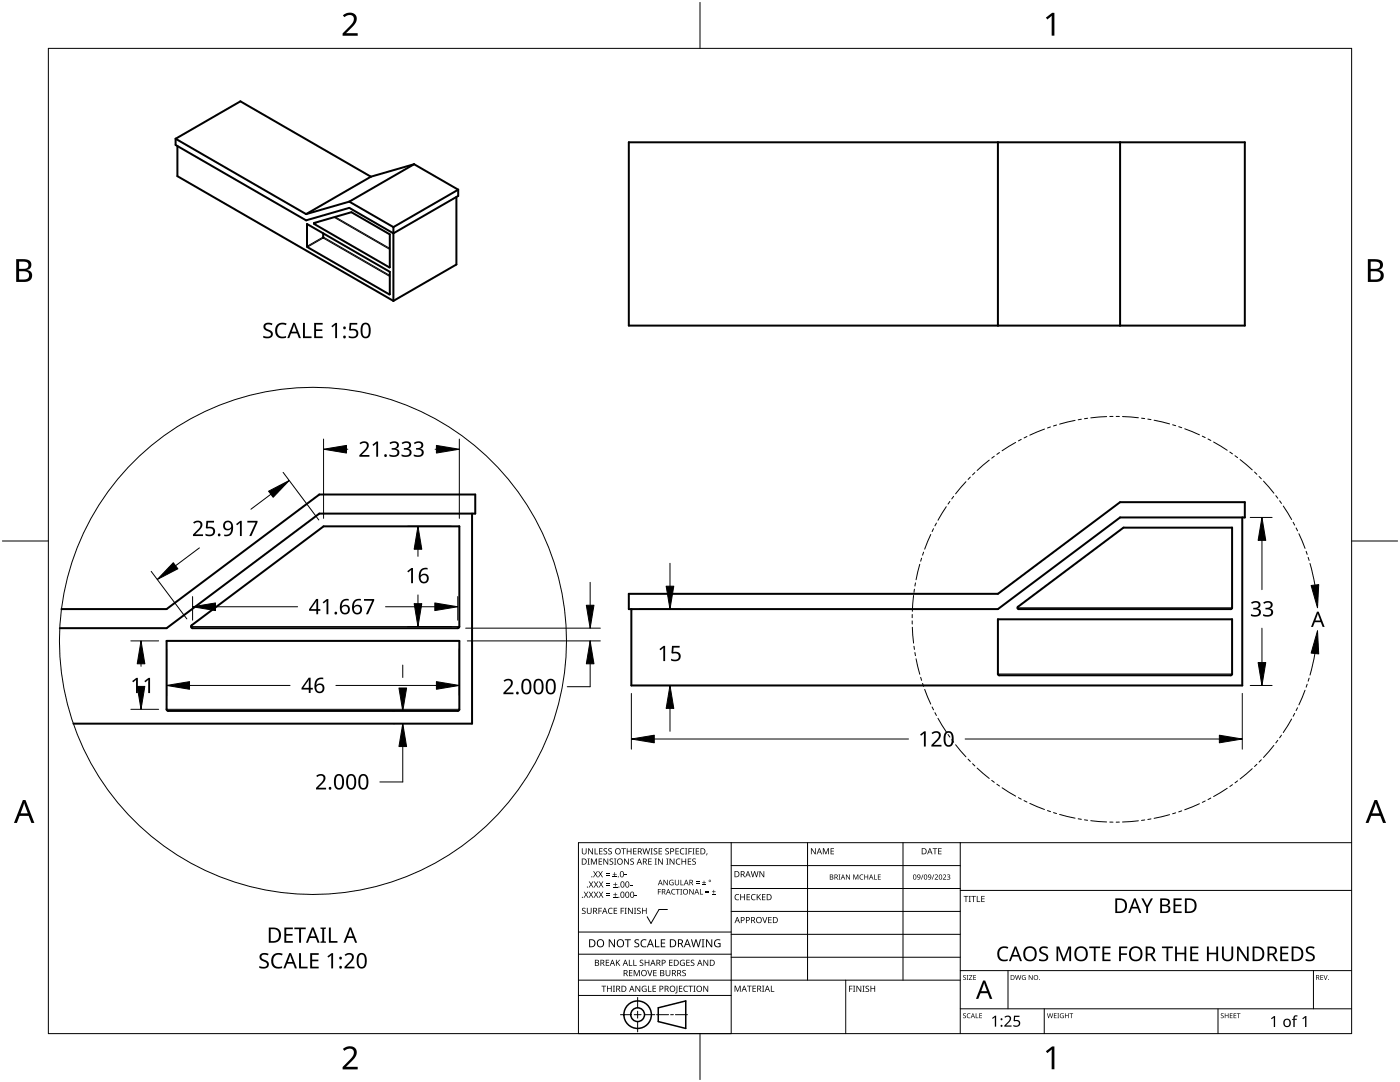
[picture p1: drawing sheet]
<svg xmlns="http://www.w3.org/2000/svg" width="279mm" height="216mm" viewBox="0 0 279 216" stroke-linecap="round" stroke-linejoin="round" font-family="sans-serif">
<g fill="none" stroke="#000" stroke-width=".4">
<path d="M35 27.7l13-7.5 26 15.1M35 27.7v1.2l26.1 15.1 8.6-2.5 8.8 5.1 12.9-7.5v-1.2M35 27.7l26.1 15M35.4 29.1v6.1l43.1 24.8M74 35.3l-12.9 7.4M82.6 32.8l-8.6 2.5M82.6 32.8l-12.9 7.4M82.6 32.8l8.8 5.1M91.1 39.3v13.5l-12.6 7.2M91.4 37.9l-12.9 7.4M125.5 28.4h122.9v36.6h-122.9zM199.2 28.4v36.6"/>
<path d="M223.5 28.4v36.6M61.3 44.7l16.5 9.5v4.5l-16.5-9.4zM62.7 44.5l7.4-2.2 7.7 4.5v6.5l-15.1-8.6zM64.5 46.6v.9M69.7 40.2l8.8 5.1M69.7 40.2l-8.6 2.5M78.5 45.3v14.7M94.2 102.5v41.9h-79.5M125.5 118.5h73.7l24.3-18.3h24.9v3.1h-24.9l-24.3 18.2h-73.7zM247.9 103.3v33.5h-121.9v-15.3M12.3 121.5h20.9l30.5-22.8h31.1v3.8h-31.1l-30.5 22.8h-21.3M33.2 127.9h58.5v13.6l-.3 .4h-57.8l-.4-.4z"/>
<path d="M38.2 124.8l26.4-19.8h27.1v20l-.2 .3h-53.1a.32 .32 0 0 1-.3-.2 .32 .32 0 0 1 .1-.3zM199.2 123.6h46.7v10.9l-.3 .2h-46.2l-.2-.2zM203.2 121.1l21-15.8h21.7v16l-.3 .2h-42.3l-.3-.2z"/>
</g>
<path d="M61.3 49.2l3.2-1.9 13.3 7.7M61.4 49.3l3.1-1.8 13.3 7.7M63.5 44.2l-.8 .5M66.7 43.3l11.1 6.5M66.9 43.3l10.9 6.3M77.8 53.3l-.1 .1M77.8 58.7h-.1M38.1 125h53.6M199.2 134.5h46.7M203 121.3h42.9M33.2 141.5h58.5" fill="none" stroke="#000" stroke-width=".2"/>
<circle cx="62.5" cy="127.9" r="50.6" fill="none" stroke="#000" stroke-width=".2"/>
<path d="M9.7 9.7h260v196.5h-260z" fill="none" stroke="#000" stroke-width=".2"/>
<path d="M139.7 .5v9.2M.5 108h9.2M269.7 108h9.2M139.7 206.2v9.2" fill="none" stroke="#000" stroke-width=".2"/>
<g fill="#000">
<path d="M68.4 3.1a1.64 1.64 0 0 1 2.8 .4 2.52 2.52 0 0 1-1.2 2.2l-.9 .9h2.3v.5h-3v-.4l1.2-1.2a1.95 1.95 0 0 0 .9-2.2 1.23 1.23 0 0 0-1.8 .1zM208.7 3.5l1.3-.9h.4v4.5h-.5v-4l-.9 .8zM68.4 209.3a1.64 1.64 0 0 1 2.8 .4 2.52 2.52 0 0 1-1.2 2.2l-.9 1h2.3v.5h-3v-.5l1.2-1.2a1.95 1.95 0 0 0 .9-2.1 1.23 1.23 0 0 0-1.8 .1zM208.7 209.8l1.3-1h.4v4.6h-.5v-4l-.9 .7z"/>
<path d="M3.2 51.7h1.3a1.28 1.28 0 0 1 1.7 1.3 1.04 1.04 0 0 1-.8 .9 1.23 1.23 0 0 1 1 1.5 1.23 1.23 0 0 1-1.6 .9h-1.6zM3.8 54.1v1.7h.9a.86 .86 0 0 0 1.1-.9 .86 .86 0 0 0-1.1-.8zM3.8 52.2v1.4h.8a.78 .78 0 0 0 1.1-.7 .78 .78 0 0 0-1.1-.7z"/>
<path d="M273 51.7h1.3a1.28 1.28 0 0 1 1.7 1.3 1.04 1.04 0 0 1-.9 .9 1.23 1.23 0 0 1 1 1.5 1.23 1.23 0 0 1-1.5 .9h-1.6zM273.6 54.1v1.7h.9a.86 .86 0 0 0 1.1-.9 .86 .86 0 0 0-1.2-.8zM273.6 52.2v1.4h.8a.78 .78 0 0 0 1-.7 .78 .78 0 0 0-1.1-.7z"/>
<path d="M4.6 159.6h.5l1.8 4.6h-.6l-.6-1.4h-1.8l-.5 1.4h-.6zM4.8 160.2l-.7 2.1h1.4z"/>
<path d="M274.3 159.6h.5l1.8 4.6h-.6l-.5-1.4h-1.8l-.6 1.4h-.6zM274.6 160.2l-.7 2.1h1.4z"/>
</g>
<g fill="none" stroke="#000" stroke-width=".2">
<path d="M145.9 168.1v38.1h-30.5v-38.1h154.3M145.9 172.7h45.7M145.9 177.3h45.7M161.2 168.1v27.5M180.2 168.1v27.5M191.6 168.1v38.1M191.6 177.7h78.1M115.4 198.6h30.5M115.4 195.6h76.2M115.4 190.4h30.5M115.4 186h30.5M127.3 199v2.1"/>
<path d="M133.2 181.5h-1.7l-1.6 2.8-.7-1.4M145.9 181.9h45.7M145.9 186.4h45.7M145.9 191h45.7M168.8 195.6v10.6M191.6 193.7h78.1M201.2 193.7v7.6M262.1 193.7v7.6M123.8 202.5h2.1M126.6 202.5h1.3M127.3 201.8v1.4M127.3 203.8v2.1"/>
<path d="M128.6 202.5h2.1M131 202.5h2.4M133.8 202.5h.6M134.8 202.5h2.4M191.6 201.3h78.1M208.4 201.3v4.9M243.1 201.3v4.9"/>
</g>
<g fill="#000">
<path d="M116.1 169.3h.2v.8a.32 .32 0 0 0 .3 .3 .32 .32 0 0 0 .3-.3v-.8h.2v.8a.47 .47 0 0 1-.5 .4 .47 .47 0 0 1-.5-.5zM116.5 177.9h.2l.3 .5 .3-.5h.1l-.4 .6 .4 .6h-.1l-.3-.5-.4 .5h-.1l.4-.6zM117.3 171.3h.4l-.1 .1v1l.1 .1h-.4l.1-.1v-1zM117.4 169.3h.2l.6 1v-1h.1v1.2h-.1l-.7-1v1h-.1zM117.5 177.9h.2l.3 .5 .3-.5h.1l-.4 .6 .4 .6h-.1l-.4-.5-.3 .5h-.1l.4-.6zM117.5 175.9h.2l.3 .5 .3-.5h.1l-.4 .6 .5 .6h-.2l-.3-.5-.4 .5h-.1l.4-.6zM117.9 171.3h.3l.3 1 .4-1h.2v1.2h-.1v-1l-.4 1h-.1l-.4-1v1h-.2zM118.7 169.3h.1v1h.6v.2h-.7zM118.4 173.8h.1l.3 .5 .3-.5h.2l-.4 .6 .4 .7h-.1l-.4-.6-.3 .6h-.1l.4-.7zM118.5 177.9h.2l.2 .5 .3-.5h.2l-.4 .6 .4 .6h-.1l-.4-.5-.3 .5h-.1l.4-.6zM118.5 175.9h.2l.3 .5 .3-.5h.1l-.4 .6 .4 .6h-.1l-.3-.5-.4 .5h-.1l.4-.6zM119.5 171.3h.7v.1h-.6v.4h.5v.2h-.5v.4h.6v.1h-.7z"/>
<path d="M119.6 169.3h.6v.1h-.5v.4h.5v.1h-.5v.4h.5v.2h-.6zM119.4 173.8h.1l.3 .5 .3-.5h.2l-.4 .6 .4 .7h-.1l-.4-.6-.3 .6h-.2l.5-.7zM119.5 177.9h.1l.3 .5 .3-.5h.2l-.4 .6 .4 .6h-.1l-.4-.5-.3 .5h-.1l.4-.6zM119.5 175.9h.2l.3 .5 .3-.5h.1l-.4 .6 .4 .6h-.1l-.4-.5-.3 .5h-.1l.4-.6zM120.9 174.6h.8v.1h-.8zM120.9 174.2h.8v.1h-.8zM121 178.7h.8v.1h-.8zM121 178.3h.8v.1h-.8zM121 176.6h.8v.1h-.8zM121 176.3h.8v.1h-.8zM120.5 169.4l.4-.1h.3l-.1 .1a.25 .25 0 0 0-.4-.1 .25 .25 0 0 0 0 .4 .4 .4 0 0 1 .5 .3 .4 .4 0 0 1-.3 .5 .4 .4 0 0 1-.5-.2h.2a.27 .27 0 0 0 .4-.1 .27 .27 0 0 0-.3-.3l-.2-.2zM120.4 171.3h.2l.6 1v-1h.2v1.2h-.2l-.6-1v1h-.2z"/>
<path d="M121.4 169.4l.5-.1h.2v.1a.25 .25 0 0 0-.4-.1 .25 .25 0 0 0 0 .4 .4 .4 0 0 1 .4 .3 .4 .4 0 0 1-.2 .5 .4 .4 0 0 1-.5-.2h.1a.27 .27 0 0 0 .5-.1 .27 .27 0 0 0-.4-.3l-.2-.2zM122.3 174.9h.8v.2h-.8zM122.4 179h.8v.1h-.8zM122.4 177h.8v.1h-.8zM121.7 171.4l.4-.1 .3 .1-.1 .1a.25 .25 0 0 0-.4-.1 .25 .25 0 0 0 0 .4 .4 .4 0 0 1 .5 .3 .4 .4 0 0 1-.3 .5 .4 .4 0 0 1-.5-.3l.2 .1a.27 .27 0 0 0 .4-.2 .27 .27 0 0 0-.3-.3l-.2-.2zM122.6 174h.1v.4h.4v.1h-.4v.4h-.1v-.4h-.3v-.1h.3zM122.7 178.1h.1v.4h.4v.1h-.4v.3h-.1v-.3h-.3v-.1h.3zM122.7 176.1h.2v.3h.3v.2h-.3v.3h-.2v-.3h-.3v-.2h.3zM122.5 171.3h.5l-.2 .1v1l.2 .1h-.5l.2-.1v-1zM124 169.3h.9v.1h-.4v1.1h-.1v-1.1h-.4zM124.7 174.5h.4v.2h-.4zM124.6 171.3h.1l.7 1v-1h.1v1.2h-.2l-.6-1v1h-.1z"/>
<path d="M125.7 176.6h.5v.1h-.5zM125.1 169.3h.1v.5h.7v-.5h.1v1.2h-.1v-.6h-.7v.6h-.1zM125.8 171.4l.5-.1 .2 .1v.1a.25 .25 0 0 0-.4-.1 .25 .25 0 0 0 0 .4 .4 .4 0 0 1 .4 .3 .4 .4 0 0 1-.2 .5 .4 .4 0 0 1-.5-.3l.1 .1a.27 .27 0 0 0 .5-.2 .27 .27 0 0 0-.4-.3l-.2-.2zM126.7 178.6h.4v.2h-.4zM126.4 169.3h.6v.1h-.5v.4h.5v.1h-.5v.4h.5v.2h-.6zM128.2 169.3h.2l.2 1 .3-1h.2l.2 1 .3-1h.1l-.3 1.2h-.1l-.3-1.1-.3 1.1h-.2zM129.4 171.3h.6v.1h-.5v.4h.5v.2h-.5v.4h.5v.1h-.6zM129.8 169.3h.5l-.2 .1v1l.2 .1h-.5l.2-.1v-1zM130.7 171.3h.4l-.1 .1v1l.1 .1h-.4l.1-.1v-1zM130.5 169.4l.4-.1h.3l-.1 .1a.25 .25 0 0 0-.4-.1 .25 .25 0 0 0 0 .4 .4 .4 0 0 1 .5 .3 .4 .4 0 0 1-.3 .5 .4 .4 0 0 1-.5-.2h.2a.27 .27 0 0 0 .4-.1 .27 .27 0 0 0-.3-.3l-.2-.2zM131.3 177.4h.6v.1h-.5v.4h.5v.1h-.5v.5h-.1zM131.4 169.3h.7v.1h-.5v.4h.5v.1h-.5v.4h.5v.2h-.7z"/>
<path d="M131.3 171.3h.2l.7 1-.1-1h.2v1.2h-.2l-.6-1v1h-.2zM132.4 175.6h.2l.6 .9v-.9h.1v1h-.2l-.6-.9v.9h-.1zM133 171.3h.4l-.1 .1v1l.1 .1h-.4l.1-.1v-1zM132.8 169.4l.4-.1h.3l-.1 .1a.25 .25 0 0 0-.3-.1 .25 .25 0 0 0 0 .4 .4 .4 0 0 1 .4 .3 .4 .4 0 0 1-.3 .5 .4 .4 0 0 1-.4-.2h.1a.27 .27 0 0 0 .5-.1 .27 .27 0 0 0-.4-.3l-.2-.2zM133.7 175.7l.5-.2 .2 .1v.1a.45 .45 0 0 0-.7 .4 .45 .45 0 0 0 .6 .4v-.3h-.2v-.1h.3v.5a.6 .6 0 0 1-.8-.1 .6 .6 0 0 1 .1-.8zM134.1 177.5l.4-.1h.3l-.1 .2a.44 .44 0 0 0-.6 .4 .44 .44 0 0 0 .6 .3 .52 .52 0 0 1-.7 0 .52 .52 0 0 1 .1-.8zM133.6 171.3h.2l.7 1v-1h.1v1.2h-.2l-.6-1v1h-.2zM134.9 177.4h.8v.1h-.4v1h-.1v-1h-.3zM135 171.5l.5-.2 .3 .1-.1 .1a.49 .49 0 0 0-.7 .4 .49 .49 0 0 0 .7 .5 .52 .52 0 0 1-.6 0 .52 .52 0 0 1-.2-.6zM134.8 169.3h.7v.1h-.6v.4h.5v.1h-.5v.4h.6v.2h-.7zM134.7 175.6h.1v.7a.28 .28 0 0 0 .3 .2 .28 .28 0 0 0 .3-.2v-.7h.1v.7a.42 .42 0 0 1-.4 .4 .42 .42 0 0 1-.4-.4zM135.8 175.6h.1v.9h.5v.1h-.6z"/>
<path d="M135.8 177.4h.3l-.1 .1v.9l.1 .1h-.3l.1-.1v-.9zM135.8 169.4l.5-.2 .3 .1-.1 .1a.49 .49 0 0 0-.7 .5 .49 .49 0 0 0 .8 .4 .52 .52 0 0 1-.7 .1 .52 .52 0 0 1-.2-.6zM136 171.3h.2v.5h.6v-.5h.1v1.2h-.1v-.5h-.6v.5h-.2zM136.7 169.3h.5l-.2 .1v1l.2 .1h-.5l.2-.1v-1zM137.4 169.3h.7v.1h-.6v.4h.5v.2h-.5v.5h-.1zM137.3 171.3h.6v.1h-.5v.4h.5v.2h-.5v.4h.5v.1h-.6zM137.6 177.4h.1l.6 .9v-.9h.1v1.1h-.1l-.6-.9v.9h-.1zM138.2 169.3h.4l-.1 .1v1l.1 .1h-.4l.1-.1v-1zM138.9 176.2h.7v.1h-.7zM138.9 175.9h.7v.1h-.7zM138.2 171.4l.4-.1 .3 .1-.1 .1a.25 .25 0 0 0-.4-.1 .25 .25 0 0 0 0 .4 .4 .4 0 0 1 .5 .3 .4 .4 0 0 1-.3 .5 .4 .4 0 0 1-.5-.3l.2 .1a.27 .27 0 0 0 .4-.2 .27 .27 0 0 0-.3-.3l-.2-.2zM138.9 169.3h.6v.1h-.5v.4h.5v.1h-.5v.4h.5v.2h-.6z"/>
<path d="M139.7 177.4h.1v1h.5v.1h-.6zM140.1 176.5h.8v.1h-.8zM140.4 175.7h.2v.3h.3v.2h-.3v.3h-.2v-.3h-.3v-.2h.3zM140.8 178h.7v.2h-.7zM140.8 177.7h.7v.1h-.7zM141 170.3h.2l-.3 .4zM142.1 178.4h.7v.1h-.7zM142.4 177.6h.1v.3h.3v.1h-.3v.3h-.1v-.3h-.3v-.1h.3zM146.8 178.6l.4-.2 .3 .1v.1a.49 .49 0 0 0-.7 .4 .49 .49 0 0 0 .7 .5 .52 .52 0 0 1-.7 0 .52 .52 0 0 1-.2-.6zM147.7 178.4h.2v.5h.6v-.5h.2v1.2h-.2v-.5h-.6v.5h-.2zM149 178.4h.7v.1h-.5v.4h.4v.2h-.4v.4h.5v.1h-.7zM150 178.6l.5-.2 .3 .1-.1 .1a.49 .49 0 0 0-.7 .4 .49 .49 0 0 0 .8 .5 .52 .52 0 0 1-.7 0 .52 .52 0 0 1-.2-.6z"/>
<path d="M149.8 173.8h.2l.2 1.1 .3-1.1h.2l.3 1.1 .2-1.1h.2l-.3 1.2h-.2l-.3-1-.3 1h-.1zM151 178.4h.2v.6l.5-.6h.2l-.5 .5 .5 .7h-.2l-.4-.6-.1 .6h-.2zM151.6 173.8h.1l.7 1v-1h.1v1.2h-.2l-.6-1v1h-.1zM152.1 178.4h.7v.1h-.6v.4h.5v.2h-.5v.4h.6v.1h-.7zM161.8 169.3h.2l.7 1v-1h.1v1.2h-.2l-.6-1v1h-.2zM164.2 169.3h.2l.4 .9 .4-.9h.2v1.2h-.1v-1.1l-.4 1.1h-.1l-.4-1.1v1.1h-.2zM165.8 169.3h.6v.1h-.5v.4h.5v.1h-.5v.4h.5v.2h-.6zM167.3 174.5h.4l-.1 .1v.8l.1 .1h-.4l.2-.1v-.8zM168.8 174.5h.2l.5 .8v-.8h.1v1h-.1l-.6-.8v.8h-.1zM170.3 174.5h.2l.3 .8 .3-.8h.2v1h-.1v-.9l-.5 .9-.3-.9v.9h-.1zM171.7 174.6l.4-.1h.2l-.1 .2a.41 .41 0 0 0-.5 .3 .41 .41 0 0 0 .6 .4 .48 .48 0 0 1-.7-.1 .48 .48 0 0 1 .1-.7zM172.5 174.5h.1v.4h.5v-.4h.2v1h-.2v-.5h-.5v.5h-.1z"/>
<path d="M174.5 174.5h.1v.9h.4v.1h-.5zM175.2 174.5h.6v.1h-.5v.3h.4v.1h-.4v.4h.5v.1h-.6zM184.2 174.5h.1l-.4 1h-.1zM186.3 174.5h.2l-.4 1h-.1zM186.1 169.3h.9v.1h-.3v1.1h-.2v-1.1h-.4zM186.5 174.6a.37 .37 0 0 1 .6 0 .37 .37 0 0 1-.2 .6l-.2 .2h.5v.1h-.7l.3-.4a.27 .27 0 0 0 .3-.3 .27 .27 0 0 0-.4-.2zM187.2 169.3h.7v.1h-.5v.4h.5v.1h-.5v.4h.5v.2h-.7zM188.2 174.6a.37 .37 0 0 1 .6 0 .37 .37 0 0 1-.3 .6l-.2 .2h.5v.1h-.6l.2-.4a.27 .27 0 0 0 .3-.3 .27 .27 0 0 0-.4-.2zM189 174.6a.32 .32 0 0 1 .5-.1 .32 .32 0 0 1 0 .5h-.1a.32 .32 0 0 1 .2 .4 .32 .32 0 0 1-.5 .1l-.1-.1a.26 .26 0 0 0 .4 .1 .26 .26 0 0 0 0-.4l-.3-.2a.23 .23 0 0 0 .4 0 .23 .23 0 0 0-.1-.4 .23 .23 0 0 0-.3 .2zM192.3 178.8h.9v.1h-.3v1.1h-.2v-1.1h-.4zM193.3 178.8h.5l-.2 .1v1l.2 .1h-.5l.2-.1v-1zM193.8 178.8h1v.1h-.4v1.1h-.2v-1.1h-.4z"/>
<path d="M194.9 178.8h.2v1.1h.5v.1h-.7zM195.8 178.8h.7v.1h-.5v.4h.5v.1h-.5v.5h.5v.1h-.7zM116.2 181.3l.4-.2 .3 .1-.1 .1a.25 .25 0 0 0-.4-.1 .25 .25 0 0 0 0 .4 .4 .4 0 0 1 .5 .3 .4 .4 0 0 1-.3 .5 .4 .4 0 0 1-.5-.2h.2a.27 .27 0 0 0 .4-.1 .27 .27 0 0 0-.3-.3l-.2-.2zM117.1 181.1h.2v.8a.32 .32 0 0 0 .3 .3 .32 .32 0 0 0 .3-.3v-.8h.2v.8a.47 .47 0 0 1-.5 .5 .47 .47 0 0 1-.5-.5zM119.4 181.1h.7v.2h-.5v.4h.5v.1h-.5v.6h-.2zM120 196.7h1v.1h-.4v1.1h-.2v-1.1h-.4zM120.9 191.5h.7v.1h-.6v.4h.5v.2h-.5v.4h.6v.1h-.7zM121.5 181.3l.4-.2 .4 .1-.1 .1a.49 .49 0 0 0-.7 .5 .49 .49 0 0 0 .7 .4 .52 .52 0 0 1-.6 .1 .52 .52 0 0 1-.3-.6zM121.1 196.7h.2v.5h.6v-.5h.2v1.2h-.2v-.6h-.6v.6h-.2zM121.5 187.4h.2l.9 1.3v-1.3h.1v1.6h-.2l-.8-1.3v1.3h-.2zM122.3 196.7h.4l-.1 .1v1l.1 .1h-.4l.2-.1v-1zM122.5 181.1h.7v.2h-.6v.4h.5v.1h-.5v.4h.6v.2h-.7z"/>
<path d="M122.9 191.5h.2v.6l.5-.6h.2l-.5 .5 .5 .7h-.2l-.4-.6-.1 .6h-.2zM123.9 181.1h.6v.2h-.5v.4h.5v.1h-.5v.6h-.1zM124.7 181.1h.4l-.2 .2v.9l.2 .2h-.4l.1-.2v-.9zM124.7 187.4h1.2v.2h-.5v1.4h-.2v-1.4h-.5zM125.5 191.5h.2v1.1h.5v.1h-.7zM125.5 193.6h.7v.1h-.5v.4h.5v.1h-.5v.4h.5v.2h-.7zM125.3 181.1h.2l.7 1.1-.1-1.1h.2v1.3h-.2l-.6-1v1h-.2zM126.4 191.5h.1v1.1h.6v.1h-.7zM126.5 181.1h.5l-.2 .2v.9l.2 .2h-.5l.2-.2v-.9zM126.5 193.6h.2l.4 1 .4-1h.2v1.2h-.2v-1.1l-.4 1.1h-.1l-.4-1.1v1.1h-.1zM126.7 187.6l.3-.2 .6 .1-.2 .1a.33 .33 0 0 0-.6 .2 .33 .33 0 0 0 .4 .4 .47 .47 0 0 1 .4 .6 .47 .47 0 0 1-.7 .2h-.3v-.2h.2a.35 .35 0 0 0 .6-.2 .35 .35 0 0 0-.5-.4l-.3-.2zM126.8 196.7h.2l.6 1v-1h.2v1.2h-.2l-.7-1 .1 1h-.2z"/>
<path d="M127.2 181.3l.4-.2 .3 .1-.1 .1a.25 .25 0 0 0-.4-.1 .25 .25 0 0 0 0 .4 .4 .4 0 0 1 .5 .3 .4 .4 0 0 1-.3 .5 .4 .4 0 0 1-.5-.2h.2a.27 .27 0 0 0 .4-.1 .27 .27 0 0 0-.3-.3l-.2-.2zM127.7 191.6l.4-.1 .3 .1-.1 .1a.25 .25 0 0 0-.3-.1 .25 .25 0 0 0 0 .4 .4 .4 0 0 1 .4 .3 .4 .4 0 0 1-.3 .5 .4 .4 0 0 1-.4-.3l.1 .1a.27 .27 0 0 0 .5-.2 .27 .27 0 0 0-.4-.3l-.2-.2zM128 187.6l.6-.2 .4 .1-.1 .2a.63 .63 0 0 0-.9 .5 .63 .63 0 0 0 1 .6v.2a.83 .83 0 0 1-1.1-.3 .83 .83 0 0 1 .1-1.1zM128.2 196.8l.6-.1 .2 .1v.1a.5 .5 0 0 0-.8 .4 .5 .5 0 0 0 .7 .5v-.4h-.3v-.1h.4v.6a.66 .66 0 0 1-.8-.2 .66 .66 0 0 1 0-.9zM128.1 181.1h.2v.6h.6v-.6h.2v1.3h-.2v-.6h-.6v.6h-.2zM129.2 193.6h.1l.4 1 .3-1h.2l-.4 1.2h-.2zM129.3 196.7h.2v1.1h.5v.1h-.7zM128.7 191.5h.1v.5h.6v-.5h.2v1.2h-.2v-.5h-.6v.5h-.1zM130.7 187.4h.2v1.4h.7v.2h-.9zM130.2 196.7h.7v.1h-.5v.4h.5v.1h-.5v.5h.5v.1h-.7zM130.4 193.6h.6v.1h-.5v.4h.5v.1h-.5v.4h.5v.2h-.6zM131.9 187.4h.9v.2h-.7v.5h.6v.2h-.6v.5h.7v.2h-.9z"/>
<path d="M132.8 193.6h.2v.7a.32 .32 0 0 0 .3 .4 .32 .32 0 0 0 .3-.4v-.7h.2v.7a.47 .47 0 0 1-.5 .5 .47 .47 0 0 1-.5-.5zM133.5 191.5h.7v.1h-.5v.4h.5v.2h-.5v.4h.5v.1h-.7zM135 196.7h.2v1.3l-.1 .2h-.3l-.1-.1 .3-.2zM135.5 196.7h.7v.1h-.5v.4h.4v.1h-.4v.5h.5v.1h-.7zM135.8 191.7l.5-.2 .4 .1-.1 .1a.5 .5 0 0 0-.8 .4 .5 .5 0 0 0 .7 .5v-.4h-.2v-.1h.4v.6a.66 .66 0 0 1-.9-.1 .66 .66 0 0 1 0-.9zM136.2 193.7l.4-.2 .3 .1-.1 .1a.25 .25 0 0 0-.4-.1 .25 .25 0 0 0 0 .4 .4 .4 0 0 1 .5 .3 .4 .4 0 0 1-.3 .5 .4 .4 0 0 1-.5-.2h.2a.27 .27 0 0 0 .5-.1 .27 .27 0 0 0-.4-.3l-.2-.2zM136.5 196.8l.5-.1 .3 .1-.1 .1a.49 .49 0 0 0-.7 .4 .49 .49 0 0 0 .8 .4 .52 .52 0 0 1-.7 .1 .52 .52 0 0 1-.2-.6zM137 191.5h.6v.1h-.5v.4h.5v.2h-.5v.4h.5v.1h-.6zM137.4 196.7h.9v.1h-.4v1.1h-.1v-1.1h-.4zM137.9 191.6l.4-.1 .3 .1-.1 .1a.25 .25 0 0 0-.4-.1 .25 .25 0 0 0 0 .4 .4 .4 0 0 1 .5 .3 .4 .4 0 0 1-.3 .5 .4 .4 0 0 1-.5-.3l.2 .1a.27 .27 0 0 0 .4-.2 .27 .27 0 0 0-.3-.3l-.2-.2zM138.4 196.7h.4l-.1 .1v1l.1 .1h-.4l.1-.1v-1zM137.9 187.4h.2l.3 1.4 .4-1.4h.2l.4 1.4 .3-1.4h.2l-.4 1.6h-.2l-.4-1.3-.4 1.3h-.2z"/>
<path d="M140 187.4h.6l-.2 .2v1.3l.2 .1h-.6l.2-.1v-1.3zM140.4 196.7h.1l.7 1v-1h.1v1.2h-.1l-.7-1v1h-.1zM140.4 191.5h.2l.6 1v-1h.1v1.2h-.1l-.7-1v1h-.1zM140.9 187.4h.2l.9 1.3v-1.3h.1v1.6h-.2l-.8-1.3v1.3h-.2zM142.7 187.6l.7-.2 .4 .1-.1 .2a.65 .65 0 0 0-1 .5 .65 .65 0 0 0 .9 .6v-.4h-.3v-.2h.5v.7a.86 .86 0 0 1-1.1-.1 .86 .86 0 0 1 0-1.2zM146.6 196.7h.2l.4 1 .4-1h.2v1.2h-.1v-1.1l-.4 1.1h-.2l-.4-1.1v1.1h-.1zM149.1 196.7h.9v.1h-.4v1.1h-.1v-1.1h-.4zM150.2 196.7h.7v.1h-.6v.4h.5v.1h-.5v.5h.6v.1h-.7zM152.1 183h.2l.3 1 .4-1h.1l-.4 1.2h-.1zM152.1 196.7h.4l-.1 .1v1l.1 .1h-.4l.1-.1v-1zM153.8 196.7h.2v1.1h.5v.1h-.7zM153.3 183h.7v.1h-.5v.4h.5v.1h-.5v.5h.5v.1h-.7z"/>
<path d="M169.5 196.7h.6v.1h-.5v.5h.5v.1h-.5v.5h-.1zM170.2 196.7h.5l-.2 .1v1l.2 .1h-.5l.2-.1v-1zM170.9 196.7h.2l.6 1v-1h.2v1.2h-.2l-.6-1v1h-.2zM172.1 196.7h.5l-.2 .1v1l.2 .1h-.5l.2-.1v-1zM172.8 196.8l.4-.1h.2v.2a.25 .25 0 0 0-.4-.1 .25 .25 0 0 0 0 .4 .4 .4 0 0 1 .5 .3 .4 .4 0 0 1-.3 .4 .4 .4 0 0 1-.5-.2l.2 .1a.27 .27 0 0 0 .4-.2 .27 .27 0 0 0-.3-.3l-.3-.2zM173.7 196.7h.2v.5h.6v-.5h.2v1.2h-.2v-.6h-.6v.6h-.2zM192.2 194.7l.4-.1h.2l-.1 .1a.24 .24 0 0 0-.3 0 .24 .24 0 0 0-.1 .3 .24 .24 0 0 0 .4 .1 .31 .31 0 0 1 0 .4 .31 .31 0 0 1-.5-.1 .24 .24 0 0 0 .3 .1 .24 .24 0 0 0 .1-.3l-.4-.3zM192.9 194.6h.4l-.1 .1v.7l.1 .1h-.4l.1-.1v-.7zM193.4 194.6h.6l-.5 .8h.6v.1h-.7l.5-.8h-.5zM194.2 194.6h.6v.1h-.4v.3h.4v.1h-.4v.3h.4v.1h-.6zM199.4 189.2a1.63 1.63 0 0 1 1.8-.2l-.1 .3a1.14 1.14 0 0 0-1.4 .1 1.14 1.14 0 0 0-.2 1.4 1.11 1.11 0 0 0 1.6 .6v.3a1.5 1.5 0 0 1-1.8-.3 1.5 1.5 0 0 1-.1-1.9zM202.6 194.6h.1l.2 .8 .2-.8h.2l.2 .8 .2-.8h.1l-.2 .9h-.2l-.2-.8-.2 .8h-.2z"/>
<path d="M204 194.7l.4-.1h.3l-.1 .1a.4 .4 0 0 0-.6 .4 .4 .4 0 0 0 .6 .3v-.3l-.2-.1h.3v.5a.53 .53 0 0 1-.7-.1 .53 .53 0 0 1 0-.7zM205.3 194.6h.1l.6 .8v-.8h.1v.9h-.2l-.5-.8v.8h-.1zM207.5 189.1a1.38 1.38 0 0 1 1.6-.1l-.1 .3-.3-.1a.51 .51 0 0 0-.8 0 .51 .51 0 0 0 .1 .8l.3 .1a.9 .9 0 0 1 .9 1.1 .9 .9 0 0 1-1.3 .6l-.5-.1v-.4a1.03 1.03 0 0 0 1.4-.2 1.04 1.04 0 0 0-1-.8 .77 .77 0 0 1-.3-1.2zM210.8 188.9h.6l.9 2.4 .9-2.4h.6v2.9h-.4v-2.6l-1 2.6h-.3l-.9-2.6v2.6h-.4zM217.4 188.9h2.2v.3h-.9v2.6h-.4v-2.6h-.9zM220 188.9h1.6v.3h-1.2v.9h1.2v.3h-1.2v1.1h1.2v.3h-1.6zM223.3 188.9h1.7v.3h-1.3v1h1.2v.3h-1.2v1.3h-.4zM227.8 179.3h.4l.7 1.4 .8-1.4h.4l-1 1.8v1.1h-.3v-1.1zM231.9 188.9h2.2v.3h-.9v2.6h-.4v-2.6h-.9zM234.2 179.3h1.6v.3h-1.2v.9h1.2v.3h-1.2v1.1h1.2v.3h-1.6zM234.5 188.9h.4v1.2h1.5v-1.2h.3v2.9h-.3v-1.4h-1.5v1.4h-.4zM237.5 188.9h1.7v.3h-1.3v.9h1.2v.3h-1.2v1.1h1.3v.3h-1.7z"/>
<path d="M240.9 188.9h.3v1.2h1.5v-1.2h.4v2.9h-.4v-1.4h-1.5v1.4h-.3zM243.9 188.9h.3v1.9a.76 .76 0 0 0 .8 .7 .76 .76 0 0 0 .8-.7v-1.9h.3v1.9a1.12 1.12 0 0 1-1.1 1 1.12 1.12 0 0 1-1.1-1.1zM246.9 188.9h.4l1.6 2.4v-2.4h.3v2.9h-.4l-1.6-2.4v2.4h-.3zM255.5 188.9h1.6v.3h-1.2v.9h1.2v.3h-1.2v1.1h1.2v.3h-1.6zM260.7 189.1a1.38 1.38 0 0 1 1.6-.1l-.1 .3-.3-.1a.52 .52 0 0 0-.7 0 .52 .52 0 0 0-.1 .7l.4 .2a.9 .9 0 0 1 .9 1.1 .9 .9 0 0 1-1.3 .6l-.5-.1v-.4a1.03 1.03 0 0 0 1.4-.2 1.04 1.04 0 0 0-1-.8 .77 .77 0 0 1-.3-1.2zM263.5 194.6h.6v.1h-.5v.3h.4v.1h-.4v.3h.5v.1h-.6zM264.1 194.6h.2l.2 .8 .3-.8h.2l-.4 .9h-.1zM192.2 202.3l.4-.1h.2l-.1 .1a.24 .24 0 0 0-.3 0 .24 .24 0 0 0-.1 .3 .24 .24 0 0 0 .4 .1 .31 .31 0 0 1 0 .5 .31 .31 0 0 1-.5-.2 .24 .24 0 0 0 .3 .1 .24 .24 0 0 0 .1-.3l-.4-.2zM193.1 202.3l.3-.1h.3l-.1 .1a.39 .39 0 0 0-.5 .4 .39 .39 0 0 0 .5 .3 .46 .46 0 0 1-.6 0 .46 .46 0 0 1 .1-.7zM194.7 202.2h.1v.8h.5v.2h-.6zM195.4 202.2h.6v.1h-.4v.3h.4v.1h-.4v.4h.4v.1h-.6zM198 203.1l.6-.4h.2v2.2h-.3l.1-1.9-.5 .3z"/>
<path d="M200.5 202.9a.76 .76 0 0 1 1.2 0 .76 .76 0 0 1-.4 1.1l-.5 .6h1.1v.3h-1.5v-.3l.8-.8a.52 .52 0 0 0 .3-.8 .52 .52 0 0 0-.9 .1zM202.4 202.7h1.1v.2h-.9l-.1 .7a.75 .75 0 0 1 1.1 .7 .75 .75 0 0 1-1.1 .6l-.3-.1v-.3l.3 .1a.51 .51 0 0 0 .8-.3 .51 .51 0 0 0-.7-.5l-.3-.1zM209 202.2h.1l.2 .8 .2-.8h.1l.3 .8 .2-.8h.1l-.3 1h-.1l-.2-.9-.3 .9h-.1zM210.3 202.2h.6v.1h-.4v.3h.3v.1h-.3v.4h.4v.1h-.6zM211 202.2h.4l-.2 .1v.8l.2 .1h-.4l.1-.1v-.8zM211.6 202.3l.7-.1-.1 .1a.4 .4 0 0 0-.6 .4 .4 .4 0 0 0 .6 .3v-.2l-.2-.2h.3v.5a.53 .53 0 0 1-.7-.1 .53 .53 0 0 1 0-.7zM212.5 202.2h.2v.4h.5v-.4h.1v1h-.1v-.5h-.5v.5h-.2zM213.4 202.2h.8v.1h-.3v.9h-.2v-.9h-.3zM243.7 202.3l.3-.1h.2v.1a.24 .24 0 0 0-.3 0 .24 .24 0 0 0-.1 .3 .24 .24 0 0 0 .3 .1 .31 .31 0 0 1 0 .5 .31 .31 0 0 1-.5-.2 .24 .24 0 0 0 .4 .1 .24 .24 0 0 0 0-.3l-.3-.2zM244.4 202.2h.2v.4h.5v-.4h.1v1h-.1v-.5h-.5v.5h-.2zM245.4 202.2h.6v.1h-.4v.3h.4v.1h-.4v.4h.4v.1h-.6zM246.2 202.2h.5v.1h-.4v.3h.4v.1h-.4v.4h.4v.1h-.5z"/>
<path d="M246.8 202.2h.8v.1h-.3v.9h-.2v-.9h-.3zM253.7 203.2l.6-.5h.2v2.2h-.3v-1.9l-.4 .4zM258.2 202.7l.3-.1h.5l-.1 .3-.4-.1-.1 .2v.3h.4v.2h-.4v1.4h-.3v-1.4h-.3l.3-.2zM259.9 203.2l.6-.5h.2v2.2h-.2v-1.9l-.5 .4z"/>
<path d="M116.1 171.3h.4a.61 .61 0 0 1 .6 .6 .61 .61 0 0 1-.6 .6h-.4zM116.3 171.4v1h.1a.48 .48 0 0 0 .5-.5 .48 .48 0 0 0-.4-.5z"/>
<path d="M122.7 169.9a.61 .61 0 0 1 1.2 0 .61 .61 0 0 1-1.2 0zM122.9 169.9a.45 .45 0 0 0 .9 0 .45 .45 0 0 0-.9 0z"/>
<path d="M123.1 171.9a.61 .61 0 0 1 1.2 0 .61 .61 0 0 1-1.2 0zM123.3 171.9a.45 .45 0 0 0 .9 0 .45 .45 0 0 0-.9 0z"/>
<path d="M123.9 173.9a.5 .5 0 0 1 .6 .1 .5 .5 0 0 1 0 .7 .44 .44 0 0 1-.6 .3 .44 .44 0 0 1-.2-.6zM123.9 174a.48 .48 0 0 0-.1 .6 .48 .48 0 0 0 .5 .3v-.8l-.1-.1z"/>
<path d="M124 178a.5 .5 0 0 1 .6 .1 .5 .5 0 0 1 0 .6 .44 .44 0 0 1-.6 .4 .44 .44 0 0 1-.2-.6zM124.1 178.1a.48 .48 0 0 0-.2 .6 .48 .48 0 0 0 .5 .3v-.8l-.1-.2z"/>
<path d="M124 176a.5 .5 0 0 1 .6 .1 .5 .5 0 0 1 0 .6 .44 .44 0 0 1-.6 .4 .44 .44 0 0 1-.2-.7zM124.1 176.1a.48 .48 0 0 0-.2 .5 .48 .48 0 0 0 .5 .3v-.7l-.1-.2z"/>
<path d="M124.9 178a.5 .5 0 0 1 .7 .1 .5 .5 0 0 1 0 .6 .44 .44 0 0 1-.6 .4 .44 .44 0 0 1-.2-.6zM125 178.1a.48 .48 0 0 0-.1 .6 .48 .48 0 0 0 .4 .3l.1-.8-.2-.2z"/>
<path d="M124.9 176a.5 .5 0 0 1 .7 .1 .5 .5 0 0 1 0 .6 .44 .44 0 0 1-.6 .4 .44 .44 0 0 1-.2-.7zM125 176.1a.48 .48 0 0 0-.1 .5 .48 .48 0 0 0 .5 .3v-.7l-.1-.2z"/>
<path d="M125.9 178a.5 .5 0 0 1 .6 .1 .5 .5 0 0 1 0 .6 .44 .44 0 0 1-.5 .4 .44 .44 0 0 1-.2-.6zM126 178.1a.48 .48 0 0 0-.2 .6 .48 .48 0 0 0 .5 .3l.1-.8-.2-.2z"/>
<path d="M127.3 169.3h.3a.35 .35 0 0 1 .5 .2 .35 .35 0 0 1-.3 .4l.4 .6h-.2l-.3-.5h-.3v.5h-.1zM127.4 169.4v.4h.2a.23 .23 0 0 0 .3-.2 .23 .23 0 0 0-.3-.2z"/>
<path d="M127.5 171.3h.2l.4 1.2h-.1l-.2-.4h-.4l-.2 .4h-.1zM127.6 171.5l-.2 .5h.4z"/>
<path d="M128.3 171.3h.3a.35 .35 0 0 1 .5 .2 .35 .35 0 0 1-.3 .5l.4 .5h-.2l-.3-.5h-.2v.5h-.2zM128.5 171.4v.5h.1a.23 .23 0 0 0 .3-.2 .23 .23 0 0 0-.3-.3z"/>
<path d="M131.7 175.5h.1l.5 1.1h-.2l-.1-.3h-.4l-.2 .3h-.1zM131.8 175.7l-.2 .5h.3z"/>
<path d="M132.1 177.4h.3a.31 .31 0 0 1 .4 .2 .31 .31 0 0 1-.2 .4l.3 .5h-.2l-.3-.5h-.2v.5h-.1zM132.2 177.5v.4h.2a.21 .21 0 0 0 .2-.2 .21 .21 0 0 0-.2-.2z"/>
<path d="M133.3 177.4h.1l.5 1.1h-.2l-.1-.4h-.4l-.2 .4h-.1zM133.4 177.5l-.2 .5h.4z"/>
<path d="M133.8 169.3h.3a.41 .41 0 0 1 .4 .5 .41 .41 0 0 1-.6 .2v.5h-.1zM133.9 169.4v.5a.29 .29 0 0 0 .5-.3 .29 .29 0 0 0-.5-.2z"/>
<path d="M136.9 175.5h.1l.4 1.1h-.1l-.1-.3h-.5l-.1 .3h-.1zM137 175.7l-.2 .5h.3z"/>
<path d="M136.2 177.9a.55 .55 0 0 1 1.1 0 .55 .55 0 0 1-1.1 0zM136.4 177.9a.45 .45 0 0 0 .9 0 .45 .45 0 0 0-.9 0z"/>
<path d="M137.6 175.6h.3a.31 .31 0 0 1 .4 .2 .31 .31 0 0 1-.2 .4l.3 .4h-.2l-.3-.4h-.2v.4h-.1zM137.7 175.7v.4h.2a.21 .21 0 0 0 .2-.2 .21 .21 0 0 0-.2-.2z"/>
<path d="M139 177.4h.1l.4 1.1h-.1l-.1-.4h-.5l-.1 .4h-.1zM139.1 177.5l-.2 .5h.3z"/>
<path d="M139.8 169.3h.4a.61 .61 0 0 1 .6 .6 .61 .61 0 0 1-.7 .6h-.3zM140 169.4v.9h.1a.48 .48 0 0 0 .5-.4 .48 .48 0 0 0-.4-.5z"/>
<path d="M141.4 175.8a.25 .25 0 0 1 .5 0 .25 .25 0 0 1-.5 0zM141.5 175.8a.15 .15 0 0 0 .3 0 .15 .15 0 0 0-.3 0z"/>
<path d="M146.6 173.8h.4a.61 .61 0 0 1 .6 .6 .61 .61 0 0 1-.7 .6h-.3zM146.7 174v.9h.2a.48 .48 0 0 0 .5-.5 .48 .48 0 0 0-.5-.4z"/>
<path d="M147.8 173.8h.4a.35 .35 0 0 1 .4 .3 .35 .35 0 0 1-.2 .4l.3 .5h-.2l-.3-.5h-.2v.5h-.2zM148 174v.4h.2a.23 .23 0 0 0 .3-.2 .23 .23 0 0 0-.3-.2z"/>
<path d="M149.2 173.8h.1l.5 1.2h-.1l-.2-.3h-.5l-.1 .3h-.2zM149.3 174l-.2 .5h.4z"/>
<path d="M153 178.4h.4a.61 .61 0 0 1 .6 .6 .61 .61 0 0 1-.6 .6h-.4zM153.2 178.5v1h.1a.48 .48 0 0 0 .5-.5 .48 .48 0 0 0-.4-.5z"/>
<path d="M163.4 169.2h.2l.5 1.3h-.2l-.2-.4h-.4l-.2 .4h-.1zM163.5 169.4l-.2 .6h.4z"/>
<path d="M165.6 174.5h.3a.26 .26 0 0 1 .4 .1 .26 .26 0 0 1-.2 .4 .28 .28 0 0 1 .2 .3 .28 .28 0 0 1-.3 .2h-.4zM165.7 175v.4h.2a.19 .19 0 0 0 .3-.2 .19 .19 0 0 0-.3-.2zM165.7 174.6v.3h.2a.17 .17 0 0 0 .3-.1 .18 .18 0 0 0-.3-.2z"/>
<path d="M166.5 174.5h.3a.29 .29 0 0 1 .4 .2 .29 .29 0 0 1-.2 .4l.3 .4h-.2l-.2-.4h-.2v.4h-.2zM166.7 174.6v.4h.1a.2 .2 0 0 0 .3-.2 .2 .2 0 0 0-.3-.2z"/>
<path d="M168.2 174.5h.1l.4 1h-.1l-.2-.3h-.4l-.1 .3h-.1zM168.2 174.6l-.1 .5h.3z"/>
<path d="M173.8 174.5h.1l.4 1h-.1l-.1-.3h-.4l-.2 .3h-.1zM173.9 174.6l-.2 .5h.3z"/>
<path d="M182.3 174.6h.4l.2 .5a.38 .38 0 0 1-.5 .4 .38 .38 0 0 1-.2-.6zM182.4 174.6v.1a.39 .39 0 0 0-.1 .4 .39 .39 0 0 0 .4 .3 .4 .4 0 0 0 .1-.5 .4 .4 0 0 0-.4-.3z"/>
<path d="M183.1 174.6a.49 .49 0 0 1 .6 .3 .49 .49 0 0 1-.3 .6h-.3v-.1h.3l.2-.4a.32 .32 0 0 1-.5 0 .32 .32 0 0 1 0-.4zM183.1 174.8a.25 .25 0 0 0 .5 0 .25 .25 0 0 0-.5 0z"/>
<path d="M184 169.3h.3a.61 .61 0 0 1 .6 .6 .61 .61 0 0 1-.6 .6h-.3zM184.1 169.4v.9h.2a.48 .48 0 0 0 .5-.4 .48 .48 0 0 0-.5-.5z"/>
<path d="M184.5 174.6h.4l.1 .5a.38 .38 0 0 1-.4 .4 .38 .38 0 0 1-.2-.6zM184.6 174.6l-.1 .1a.39 .39 0 0 0 0 .4 .39 .39 0 0 0 .3 .3 .4 .4 0 0 0 .2-.5 .4 .4 0 0 0-.4-.3z"/>
<path d="M185.3 174.6a.49 .49 0 0 1 .6 .3 .49 .49 0 0 1-.3 .6h-.3v-.1h.3l.1-.4a.32 .32 0 0 1-.4 0 .32 .32 0 0 1 0-.4zM185.3 174.8a.22 .22 0 0 0 .4 0 .22 .22 0 0 0-.4 0z"/>
<path d="M185.5 169.2h.1l.5 1.3h-.1l-.2-.4h-.5l-.1 .4h-.2zM185.6 169.4l-.2 .6h.4z"/>
<path d="M187.5 174.6h.4l.1 .5a.38 .38 0 0 1-.4 .4 .38 .38 0 0 1-.2-.6zM187.6 174.6l-.1 .1a.39 .39 0 0 0-.1 .4 .39 .39 0 0 0 .4 .3 .4 .4 0 0 0 .2-.5 .4 .4 0 0 0-.4-.3z"/>
<path d="M231.5 179.3h.9a.77 .77 0 0 1 .9 .2 .77 .77 0 0 1 0 1l-.4 .1a.8 .8 0 0 1 .7 1 .8 .8 0 0 1-1 .6h-1.1zM231.9 180.8v1.1h.6a.55 .55 0 0 0 .7-.6 .55 .55 0 0 0-.7-.5zM231.9 179.6v.9h.6a.5 .5 0 0 0 .6-.5 .5 .5 0 0 0-.7-.4z"/>
<path d="M118.4 181.1h.3a.35 .35 0 0 1 .4 .3 .35 .35 0 0 1-.2 .4l.3 .6h-.1l-.3-.5h-.3v.5h-.1zM118.5 181.3v.4h.2a.23 .23 0 0 0 .3-.2 .23 .23 0 0 0-.3-.2z"/>
<path d="M118.7 191.5h.4a.31 .31 0 0 1 .4 .2 .31 .31 0 0 1-.2 .4 .33 .33 0 0 1 .3 .4 .33 .33 0 0 1-.4 .2h-.5zM118.9 192.2v.4h.2a.23 .23 0 0 0 .3-.2 .23 .23 0 0 0-.3-.2zM118.9 191.6v.4h.2a.21 .21 0 0 0 .3-.2 .21 .21 0 0 0-.3-.2z"/>
<path d="M117.6 187.4h.5a.79 .79 0 0 1 .7 .8 .79 .79 0 0 1-.8 .8h-.4zM117.8 187.6v1.2h.2a.62 .62 0 0 0 .6-.6 .62 .62 0 0 0-.6-.6z"/>
<path d="M119.8 191.5h.4a.35 .35 0 0 1 .4 .3 .35 .35 0 0 1-.2 .4l.3 .5h-.2l-.3-.5h-.2v.5h-.2zM120 191.6v.5h.2a.23 .23 0 0 0 .3-.2 .23 .23 0 0 0-.3-.3z"/>
<path d="M119.3 187.6a.77 .77 0 0 1 1.1 .1 .77 .77 0 0 1-.2 1.1 .77 .77 0 0 1-1-.2l-.1-.6zM119.5 187.7a.63 .63 0 0 0-.2 .8 .63 .63 0 0 0 .8 .3 .63 .63 0 0 0 .2-.9 .63 .63 0 0 0-.8-.2z"/>
<path d="M120.6 181.1h.2l.4 1.3h-.1l-.2-.4h-.4l-.2 .4h-.1zM120.7 181.3l-.2 .6h.4z"/>
<path d="M122.1 191.5h.2l.5 1.2h-.2l-.1-.3h-.5l-.2 .3h-.1zM122.2 191.7l-.2 .5h.4z"/>
<path d="M123 196.7h.3a.35 .35 0 0 1 .4 .2 .35 .35 0 0 1-.2 .5l.3 .5h-.1l-.3-.5h-.3v.5h-.1zM123.1 196.8v.5h.2a.23 .23 0 0 0 .3-.3 .23 .23 0 0 0-.3-.2z"/>
<path d="M123.3 187.6a.77 .77 0 0 1 1.1 .1 .77 .77 0 0 1-.2 1.1 .77 .77 0 0 1-1.1-.2v-.6zM123.5 187.7a.63 .63 0 0 0-.2 .8 .63 .63 0 0 0 .8 .3 .63 .63 0 0 0 .2-.9 .63 .63 0 0 0-.8-.2z"/>
<path d="M124.5 193.6h.3a.35 .35 0 0 1 .4 .2 .35 .35 0 0 1-.2 .4l.3 .6h-.1l-.3-.5h-.3v.5h-.1zM124.6 193.7v.4h.2a.23 .23 0 0 0 .3-.2 .23 .23 0 0 0-.3-.2z"/>
<path d="M124 196.7h.4a.61 .61 0 0 1 .6 .6 .61 .61 0 0 1-.6 .6h-.4zM124.2 196.8v1h.2a.48 .48 0 0 0 .5-.5 .48 .48 0 0 0-.5-.5z"/>
<path d="M124.7 191.5h.2l.4 1.2h-.1l-.2-.3h-.4l-.2 .3h-.1zM124.8 191.7l-.2 .5h.4z"/>
<path d="M126 196.7h.2l.4 1.2h-.1l-.2-.4h-.4l-.2 .4h-.1zM126.1 196.8l-.2 .6h.4z"/>
<path d="M127.9 194.2a.61 .61 0 0 1 1.2 0 .61 .61 0 0 1-1.2 0zM128.1 194.2a.45 .45 0 0 0 .9 0 .45 .45 0 0 0-.9 0z"/>
<path d="M129.7 187.4h.2l.6 1.6h-.2l-.2-.5h-.6l-.2 .5h-.2zM129.8 187.6l-.3 .7h.5z"/>
<path d="M130.2 191.5h.2l.4 1.2h-.1l-.2-.3h-.4l-.2 .3h-.1zM130.3 191.7l-.2 .5h.4z"/>
<path d="M131 191.5h.3a.35 .35 0 0 1 .5 .3 .35 .35 0 0 1-.3 .4l.4 .5h-.2l-.3-.5h-.2v.5h-.2zM131.2 191.6v.5h.1a.23 .23 0 0 0 .3-.2 .23 .23 0 0 0-.3-.3z"/>
<path d="M131.8 193.6h.3a.31 .31 0 0 1 .4 .1 .31 .31 0 0 1-.2 .4 .33 .33 0 0 1 .3 .4 .33 .33 0 0 1-.4 .3h-.4zM131.9 194.2v.4h.3a.23 .23 0 0 0 .2-.2 .23 .23 0 0 0-.3-.2zM131.9 193.7v.4h.2a.21 .21 0 0 0 .3-.2 .21 .21 0 0 0-.3-.2z"/>
<path d="M131.6 196.7h.3a.41 .41 0 0 1 .5 .5 .41 .41 0 0 1-.6 .2v.5h-.2zM131.8 196.8v.5a.29 .29 0 0 0 .4-.2 .29 .29 0 0 0-.4-.3z"/>
<path d="M132.6 196.7h.4a.35 .35 0 0 1 .4 .2 .35 .35 0 0 1-.2 .5l.3 .5h-.2l-.3-.5h-.2v.5h-.2zM132.8 196.8v.5h.2a.23 .23 0 0 0 .3-.3 .23 .23 0 0 0-.3-.2z"/>
<path d="M132.1 191.5h.3a.41 .41 0 0 1 .4 .5 .41 .41 0 0 1-.6 .3v.4h-.1zM132.2 191.6v.5a.29 .29 0 0 0 .5-.2 .29 .29 0 0 0-.5-.3z"/>
<path d="M134.1 193.6h.3a.35 .35 0 0 1 .5 .2 .35 .35 0 0 1-.3 .4l.4 .6h-.2l-.3-.5h-.2v.5h-.2zM134.3 193.7v.4h.1a.23 .23 0 0 0 .3-.2 .23 .23 0 0 0-.3-.2z"/>
<path d="M133.6 197.3a.61 .61 0 0 1 1.2 0 .61 .61 0 0 1-1.2 0zM133.8 197.3a.45 .45 0 0 0 .9 0 .45 .45 0 0 0-.9 0z"/>
<path d="M133.7 187.4h.5a.79 .79 0 0 1 .7 .8 .79 .79 0 0 1-.8 .8h-.4zM133.9 187.6v1.2h.2a.62 .62 0 0 0 .6-.6 .62 .62 0 0 0-.6-.6z"/>
<path d="M135.2 193.6h.3a.35 .35 0 0 1 .4 .2 .35 .35 0 0 1-.2 .4l.3 .6h-.2l-.2-.5h-.3v.5h-.1zM135.3 193.7v.4h.2a.23 .23 0 0 0 .3-.2 .23 .23 0 0 0-.3-.2z"/>
<path d="M134.5 191.5h.4a.61 .61 0 0 1 .6 .6 .61 .61 0 0 1-.7 .6h-.3zM134.6 191.6v1h.2a.48 .48 0 0 0 .5-.5 .48 .48 0 0 0-.5-.5z"/>
<path d="M135.3 187.4h.4a.45 .45 0 0 1 .6 .3 .45 .45 0 0 1-.3 .6l.4 .7h-.2l-.4-.6h-.3v.6h-.2zM135.5 187.6v.6h.2a.3 .3 0 0 0 .4-.3 .3 .3 0 0 0-.4-.3z"/>
<path d="M137.1 187.4h.2l.6 1.6h-.2l-.2-.5h-.7l-.1 .5h-.2zM137.2 187.6l-.3 .7h.5z"/>
<path d="M139.6 191.5h.1l.5 1.2h-.2l-.1-.3h-.5l-.1 .3h-.2zM139.7 191.7l-.2 .5h.4z"/>
<path d="M138.9 197.3a.61 .61 0 0 1 1.2 0 .61 .61 0 0 1-1.2 0zM139.1 197.3a.45 .45 0 0 0 .9 0 .45 .45 0 0 0-.9 0z"/>
<path d="M141.7 191.5h.3a.61 .61 0 0 1 .6 .6 .61 .61 0 0 1-.6 .6h-.3zM141.8 191.6v1h.2a.48 .48 0 0 0 .5-.5 .48 .48 0 0 0-.5-.5z"/>
<path d="M147.1 183h.1l.5 1.2h-.2l-.1-.4h-.5l-.2 .4h-.1zM147.1 183.1l-.2 .6h.4z"/>
<path d="M147.8 183h.4a.41 .41 0 0 1 .4 .5 .41 .41 0 0 1-.6 .2v.5h-.2zM148 183.1v.5a.29 .29 0 0 0 .5-.2 .29 .29 0 0 0-.5-.3z"/>
<path d="M148.5 196.7h.1l.5 1.2h-.2l-.1-.4h-.5l-.2 .4h-.1zM148.5 196.8l-.2 .6h.4z"/>
<path d="M148.9 183h.3a.41 .41 0 0 1 .4 .5 .41 .41 0 0 1-.6 .2v.5h-.1zM149 183.1v.5a.29 .29 0 0 0 .5-.2 .29 .29 0 0 0-.5-.3z"/>
<path d="M149.9 183h.3a.35 .35 0 0 1 .5 .2 .35 .35 0 0 1-.3 .5l.4 .5h-.2l-.3-.5h-.2v.5h-.2zM150.1 183.1v.5h.1a.23 .23 0 0 0 .3-.3 .23 .23 0 0 0-.3-.2z"/>
<path d="M151.1 196.7h.4a.35 .35 0 0 1 .4 .2 .35 .35 0 0 1-.2 .5l.3 .5h-.2l-.3-.5h-.2v.5h-.2zM151.3 196.8v.5h.2a.23 .23 0 0 0 .2-.3 .23 .23 0 0 0-.2-.2z"/>
<path d="M150.8 183.6a.61 .61 0 0 1 1.2 0 .61 .61 0 0 1-1.2 0zM151.1 183.6a.45 .45 0 0 0 .9 0 .45 .45 0 0 0-.9 0z"/>
<path d="M153.1 196.7h.1l.5 1.2h-.2l-.1-.4h-.5l-.2 .4h-.1zM153.1 196.8l-.2 .6h.4z"/>
<path d="M154.3 183h.3a.61 .61 0 0 1 .6 .6 .61 .61 0 0 1-.6 .6h-.3zM154.4 183.1v1h.2a.48 .48 0 0 0 .5-.5 .48 .48 0 0 0-.5-.5z"/>
<path d="M196.2 195.7h.4l1.4 3.6h-.4l-.5-1.1h-1.4l-.5 1.1h-.4zM196.4 196.1l-.6 1.7h1.2z"/>
<path d="M201.7 194.6h.3a.49 .49 0 0 1 .5 .5 .49 .49 0 0 1-.5 .4h-.3zM201.8 194.7v.7h.4l.1-.2v-.3z"/>
<path d="M202.5 188.9h.3l1.2 2.9h-.4l-.4-.9h-1.1l-.4 .9h-.3zM202.7 189.2l-.5 1.4h.9z"/>
<path d="M204.6 189.2a1.44 1.44 0 0 1 1.8-.1 1.44 1.44 0 0 1 .4 1.8 1.39 1.39 0 0 1-1.8 .8 1.39 1.39 0 0 1-.7-1.9zM204.9 189.4a1.3 1.3 0 0 0 .4 2.1 1.22 1.22 0 0 0 1.2-.8 1.22 1.22 0 0 0-.4-1.4l-.7-.2z"/>
<path d="M206.2 195.1a.5 .5 0 0 1 1 0 .5 .5 0 0 1-1 0zM206.4 195.1a.36 .36 0 0 0 .7 0 .36 .36 0 0 0-.7 0z"/>
<path d="M214.8 189.2a1.44 1.44 0 0 1 1.8-.1 1.44 1.44 0 0 1 .4 1.8 1.39 1.39 0 0 1-1.8 .8 1.39 1.39 0 0 1-.7-1.9zM215.1 189.4a1.3 1.3 0 0 0 .4 2.1 1.22 1.22 0 0 0 1.2-.8 1.22 1.22 0 0 0-.4-1.4l-.7-.2z"/>
<path d="M222.6 179.3h.9a1.46 1.46 0 0 1 1.4 1.5 1.46 1.46 0 0 1-1.5 1.4h-.8zM223 179.6v2.3h.4a1.14 1.14 0 0 0 1.1-1.1 1.14 1.14 0 0 0-1.1-1.2z"/>
<path d="M226.3 179.3h.3l1.2 2.9h-.4l-.4-.9h-1.1l-.4 .9h-.3zM226.5 179.6l-.5 1.4h.9z"/>
<path d="M225.7 189.2a1.44 1.44 0 0 1 1.8-.1 1.44 1.44 0 0 1 .4 1.8 1.39 1.39 0 0 1-1.8 .8 1.39 1.39 0 0 1-.7-1.9zM226 189.4a1.3 1.3 0 0 0 .4 2.1 1.22 1.22 0 0 0 1.2-.8 1.22 1.22 0 0 0-.4-1.4l-.7-.2z"/>
<path d="M228.6 188.9h.8a.84 .84 0 0 1 1.1 .5 .84 .84 0 0 1-.6 1.1l.8 1.3h-.4l-.7-1.2h-.6v1.2h-.4zM229 189.2v1.1h.4a.56 .56 0 0 0 .7-.6 .56 .56 0 0 0-.7-.5z"/>
<path d="M236.5 179.3h.9a1.46 1.46 0 0 1 1.4 1.5 1.46 1.46 0 0 1-1.5 1.4h-.8zM236.8 179.6v2.3h.4a1.14 1.14 0 0 0 1.2-1.1 1.14 1.14 0 0 0-1.1-1.2z"/>
<path d="M250 188.9h.9a1.46 1.46 0 0 1 1.4 1.5 1.46 1.46 0 0 1-1.5 1.4h-.8zM250.4 189.2v2.3h.3a1.14 1.14 0 0 0 1.2-1.1 1.14 1.14 0 0 0-1.1-1.2z"/>
<path d="M253 188.9h.8a.84 .84 0 0 1 1 .5 .84 .84 0 0 1-.6 1.1l.8 1.3h-.4l-.7-1.2h-.6v1.2h-.3zM253.3 189.2v1.1h.5a.56 .56 0 0 0 .6-.6 .56 .56 0 0 0-.7-.5z"/>
<path d="M257.8 188.9h.9a1.46 1.46 0 0 1 1.4 1.5 1.46 1.46 0 0 1-1.5 1.4h-.8zM258.1 189.2v2.3h.4a1.14 1.14 0 0 0 1.2-1.1 1.14 1.14 0 0 0-1.1-1.2z"/>
<path d="M262.7 194.6h.2a.28 .28 0 0 1 .4 .1 .28 .28 0 0 1-.2 .4l.3 .4h-.2l-.2-.4h-.2v.4h-.1zM262.8 194.7v.3h.1a.19 .19 0 0 0 .3-.2 .19 .19 0 0 0-.3-.1z"/>
<path d="M194.1 202.2l.5 1-.3-.3h-.3l-.3 .3zM194.2 202.3l-.2 .4h.3z"/>
<path d="M256.3 203.5a.81 .81 0 0 1 1.2 .1 .81 .81 0 0 1-.2 1.1 .81 .81 0 0 1-1.1-.2l-.1-.6zM256.6 203.6a.6 .6 0 0 0-.2 .8 .6 .6 0 0 0 .8 .2l.1-.2a.56 .56 0 0 0 0-.7 .56 .56 0 0 0-.7-.1z"/>
<circle cx="116.2" cy="179.1" r=".11"/>
<circle cx="117.2" cy="177" r=".11"/>
<circle cx="118.1" cy="175" r=".11"/>
<circle cx="123.4" cy="175" r=".11"/>
<circle cx="123.5" cy="179.1" r=".11"/>
<circle cx="123.5" cy="177" r=".11"/>
<circle cx="207.5" cy="195.5" r=".09"/>
<circle cx="265.1" cy="195.5" r=".09"/>
<circle cx="199.9" cy="204.7" r=".2"/>
<circle cx="199.9" cy="203.4" r=".2"/>
</g>
<g fill="none" stroke="#000" stroke-width=".3">
<path d="M131.4 201.1l5.5-1.4v5.5l-5.5-1.4z"/>
<circle cx="127.3" cy="202.5" r="1.37"/>
<circle cx="127.3" cy="202.5" r="2.74"/>
</g>
<g fill="none" stroke="#000" stroke-width=".2">
<path d="M54.1 98.6l-4 3M56.5 94.3l7.1 9.5M64.6 87.6v15.8M69.1 89.6h.3M86.8 89.6h.3M91.7 87.6v15.8M30.2 114l7.1 9.5M38.4 119v4.8M39.8 109.3l-4.8 3.6M81.4 105h8.7M83.4 109.6v1.4M83.4 118.7v1.8"/>
<path d="M91.4 119v4.8M117.8 116.2v4.6M133.7 112.4v4.6M249.5 103.3h4.4M251.8 107.8v9.9M26.1 127.9h5.6M28.1 132.5v.5M28.1 137v3.6M33.2 129.5v9.3M37.8 136.8h20.1M43 121.1h16.4M67 136.8h20.1"/>
<path d="M76.9 121.1h9.9M80.4 132.7v2.5M81.4 125h8.7M91.7 129.5v9.3M92.9 125.3h26.9M93.3 127.9h26.5M117.8 127.9v9.1h-4.6M126 138.4v11.1M127.6 121.5h8.1M127.6 136.8h8.1M247.9 138.4v11.1M249.5 136.8h4.4"/>
<path d="M251.8 125.3v6.9M26.1 141.5h5.6M78.4 141.9h.4M78.4 144.4h.4M80.4 144.4v11.6h-4.6M130.6 147.5h50.7M133.7 141.4v4.5M192.6 147.5h50.8"/>
</g>
<g fill="#000" stroke="#000" stroke-width=".2">
<path d="M53.6 98l4.1-2.1-3.2 3.3zM64.6 89.6l4.5-.7v1.5zM87.1 88.9l4.6 .7-4.6 .8zM34.6 112.3l.9 1.2-4.1 2.1zM83.4 105l.8 4.6h-1.5zM132.9 117h1.6l-.8 4.5zM251.8 103.3l.8 4.5h-1.5zM28.1 127.9l.8 4.6h-1.5zM27.4 137h1.5l-.8 4.5zM33.2 136.8l4.6-.8v1.5zM38.4 121.1l4.6-.8v1.5zM79.6 137.3h1.5l-.7 4.6z"/>
<path d="M82.7 120.5h1.5l-.8 4.5zM86.8 120.3l4.6 .8-4.6 .7zM87.1 136l4.6 .8-4.6 .7zM117.8 127.9l.7 4.6h-1.5zM117 120.8h1.5l-.7 4.5zM251.1 132.2h1.5l-.8 4.6zM80.4 144.4l.7 4.6h-1.5zM126 147.5l4.6-.8v1.5zM133.7 136.8l.8 4.6h-1.6zM243.4 146.7l4.5 .8-4.5 .7z"/>
</g>
<g fill="#000">
<path d="M52.7 64.7a1.44 1.44 0 0 1 1.7-.1l-.1 .3-.2-.1a.65 .65 0 0 0-.7-.1 .65 .65 0 0 0-.4 .6l.5 .4a.93 .93 0 0 1 .9 1.2 .93 .93 0 0 1-1.3 .6l-.6-.1v-.4a1.08 1.08 0 0 0 1.6-.2 1.08 1.08 0 0 0-1.1-.9 .8 .8 0 0 1-.3-1.2zM55.3 64.8a1.7 1.7 0 0 1 1.9-.2l-.1 .3a1.19 1.19 0 0 0-1.5 .1 1.19 1.19 0 0 0-.2 1.5 1.15 1.15 0 0 0 1.7 .6v.3a1.56 1.56 0 0 1-1.9-.4 1.56 1.56 0 0 1-.1-1.9zM60.5 64.4h.4v2.7h1.3v.4h-1.7zM62.7 64.4h1.7v.4h-1.3v.9h1.2v.3h-1.2v1.1h1.3v.4h-1.7zM66.1 65.1l.9-.7h.3v3.1h-.4v-2.7l-.6 .5zM69.8 64.4h1.5v.4h-1.2l-.1 .9a1.02 1.02 0 0 1 1.5 .8 1.02 1.02 0 0 1-1.4 1l-.5-.2v-.3a.88 .88 0 0 0 1 .2 .88 .88 0 0 0 .5-.8 .85 .85 0 0 0-1.2-.4l-.2-.1zM71.8 88.4a1.01 1.01 0 0 1 1.1-.4 1.01 1.01 0 0 1 .7 1.1l-.3 .5-1.1 1.2h1.5v.3h-2v-.3l1.1-1.1a.72 .72 0 0 0 .4-.7 .72 .72 0 0 0-.4-.6l-.8 .3zM74.3 88.7l.8-.6h.4v3h-.4v-2.6l-.6 .5zM77.7 88.4a1.06 1.06 0 0 1 1.2-.4 1.06 1.06 0 0 1 .7 .9l-.2 .5-.4 .1a.82 .82 0 0 1 .7 .9 .82 .82 0 0 1-.9 .8l-1.1-.2v-.3a1.08 1.08 0 0 0 1.6-.3 .62 .62 0 0 0-.8-.7h-.3v-.3a.7 .7 0 0 0 .7-.1 .7 .7 0 0 0 .3-.7 .89 .89 0 0 0-1.3 0zM80.2 88.4a1.06 1.06 0 0 1 1.1-.4 1.06 1.06 0 0 1 .7 .9l-.2 .5-.4 .1a.82 .82 0 0 1 .8 .9 .82 .82 0 0 1-1 .8l-1.1-.2v-.3a1.08 1.08 0 0 0 1.6-.3 .62 .62 0 0 0-.8-.7h-.3v-.3a.7 .7 0 0 0 .8-.1 .7 .7 0 0 0 .2-.7 .89 .89 0 0 0-1.3 0zM82.6 88.4a1.06 1.06 0 0 1 1.1-.4 1.06 1.06 0 0 1 .8 .9l-.3 .5-.4 .1a.82 .82 0 0 1 .8 .9 .82 .82 0 0 1-.9 .8l-1.1-.2v-.3a1.08 1.08 0 0 0 1.6-.3 .62 .62 0 0 0-.9-.7h-.3v-.3a.7 .7 0 0 0 .8-.1 .7 .7 0 0 0 .3-.7 .89 .89 0 0 0-1.3 0zM38.5 104.2a1.01 1.01 0 0 1 1.2-.3 1.01 1.01 0 0 1 .7 1l-.3 .6-1.1 1.1h1.5v.4h-2v-.3l1.1-1.2a.72 .72 0 0 0 .4-.6 .72 .72 0 0 0-.4-.7l-.9 .3z"/>
<path d="M41.2 103.9h1.5v.4h-1.2l-.1 .8a1.02 1.02 0 0 1 1.5 .9 1.02 1.02 0 0 1-1.3 1l-.6-.2v-.3a.88 .88 0 0 0 1 .2 .88 .88 0 0 0 .5-.8 .85 .85 0 0 0-1.2-.4l-.2-.1zM47.1 104.6l.8-.7h.4v3.1h-.4v-2.7l-.6 .5zM49.4 103.9h2v.3l-1.2 2.8h-.4l1.2-2.7h-1.6zM81.3 114l.8-.7h.3v3.1h-.4l.1-2.7-.6 .5zM26.4 135.9l.8-.6h.3v3h-.4l.1-2.6-.6 .5zM28.8 135.9l.8-.6h.3v3h-.3v-2.6l-.6 .5zM64.4 120.2l.8-.7h.3v3.1h-.3v-2.7l-.6 .5zM72.6 119.5h2.1v.3l-1.3 2.8h-.4l1.3-2.7h-1.7zM100.5 135.8a1.01 1.01 0 0 1 1.2-.4 1.01 1.01 0 0 1 .6 1l-.2 .6-1.2 1.2h1.6v.3h-2v-.3l1.1-1.1a.72 .72 0 0 0 .4-.7 .72 .72 0 0 0-.5-.6l-.8 .3zM131.6 129.5l.8-.6h.3v3h-.3v-2.6l-.6 .5zM134.1 128.9h1.5v.3h-1.2v.9a1.02 1.02 0 0 1 1.5 .8 1.02 1.02 0 0 1-1.4 1l-.6-.1v-.4a.88 .88 0 0 0 1 .3 .88 .88 0 0 0 .6-.9 .85 .85 0 0 0-1.3-.4l-.2-.1zM249.7 120.2a1.06 1.06 0 0 1 1.1-.3 1.06 1.06 0 0 1 .7 .9l-.2 .4-.4 .2a.82 .82 0 0 1 .8 .9 .82 .82 0 0 1-.9 .7l-1.1-.1v-.4a1.08 1.08 0 0 0 1.5-.2 .62 .62 0 0 0-.8-.7h-.3v-.3a.7 .7 0 0 0 .8-.1 .7 .7 0 0 0 .2-.7 .89 .89 0 0 0-1.2 0z"/>
<path d="M252.1 120.2a1.06 1.06 0 0 1 1.1-.3 1.06 1.06 0 0 1 .8 .9l-.3 .4-.3 .2a.82 .82 0 0 1 .7 .9 .82 .82 0 0 1-.9 .7l-1.1-.1v-.4a1.08 1.08 0 0 0 1.6-.2 .62 .62 0 0 0-.9-.7h-.3v-.3a.7 .7 0 0 0 .8-.1 .7 .7 0 0 0 .3-.7 .89 .89 0 0 0-1.3 0zM63.1 154.8a1.01 1.01 0 0 1 1.2-.4 1.01 1.01 0 0 1 .6 1.1l-.2 .5-1.2 1.2h1.6v.3h-2v-.3l1.1-1.1a.72 .72 0 0 0 .4-.7 .72 .72 0 0 0-.4-.6l-.9 .3zM183.6 146.6l.8-.7h.4v3.1h-.4v-2.7l-.6 .5zM185.9 146.2a1.01 1.01 0 0 1 1.2-.3 1.01 1.01 0 0 1 .6 1l-.2 .6-1.2 1.1h1.6v.4h-2v-.3l1.1-1.2a.72 .72 0 0 0 .4-.6 .72 .72 0 0 0-.4-.7l-.9 .3zM51.9 190.5a1.43 1.43 0 0 1 1.7-.2l-.1 .3h-.2a.64 .64 0 0 0-.7-.2 .64 .64 0 0 0-.4 .7l.5 .4a.93 .93 0 0 1 .9 1.1 .93 .93 0 0 1-1.3 .7l-.6-.2v-.3a1.08 1.08 0 0 0 1.6-.2 1.08 1.08 0 0 0-1.1-.9 .8 .8 0 0 1-.3-1.2zM54.5 190.6a1.7 1.7 0 0 1 1.9-.3l-.1 .4a1.19 1.19 0 0 0-1.5 .1 1.19 1.19 0 0 0-.2 1.4 1.15 1.15 0 0 0 1.7 .6v.3a1.56 1.56 0 0 1-1.9-.3 1.56 1.56 0 0 1-.1-1.9zM56.8 185.1h1.6v.3h-1.3v1h1.3v.3h-1.3v1.1h1.3v.3h-1.6zM59.7 190.2h.4v2.7h1.3v.3h-1.7zM58.7 185.1h2.3v.3h-.9v2.7h-.4v-2.7h-1zM61.9 190.2h1.7v.3h-1.3v1h1.2v.3h-1.2v1.1h1.3v.3h-1.7zM64 185.1h1.1v.2l-.4 .1v2.4l.4 .1v.2h-1.1v-.2l.3-.1v-2.4l-.3-.1zM65.6 185.1h.4v2.7h1.3v.3h-1.7z"/>
<path d="M65.3 190.8l.9-.6h.3v3h-.4v-2.6l-.6 .5zM68.8 190.5a1.01 1.01 0 0 1 1.1-.4 1.01 1.01 0 0 1 .7 1.1l-.3 .5-1.1 1.2h1.5v.3h-2v-.3l1.1-1.1a.72 .72 0 0 0 .5-.7 .72 .72 0 0 0-.5-.6l-.8 .3z"/>
<path d="M58.5 64.4h.4l1.2 3.1h-.4l-.4-1h-1.2l-.4 1h-.4zM58.7 64.8l-.5 1.4h1z"/>
<path d="M72.3 64.6a1.05 1.05 0 0 1 1.3 0 1.05 1.05 0 0 1 .4 1.2 1.31 1.31 0 0 1-1 1.7 1.22 1.22 0 0 1-1-1.6l.1-.8zM72.6 64.9a1.88 1.88 0 0 0 .2 2.3 .71 .71 0 0 0 .8-1 1.17 1.17 0 0 0-.6-1.5z"/>
<path d="M44.8 104.2a1.11 1.11 0 0 1 1.4-.1 1.11 1.11 0 0 1 .3 1.3 1.38 1.38 0 0 1-1.8 1.6v-.4a1.01 1.01 0 0 0 1.1-.1 1.01 1.01 0 0 0 .3-1 .94 .94 0 0 1-1.4 .1 .94 .94 0 0 1 .1-1.4zM44.9 104.9a.66 .66 0 0 0 1.3 0 .66 .66 0 0 0-1.3 0z"/>
<path d="M84 113.6l.5-.2 .5-.1h.3v.3a1.03 1.03 0 0 0-1.3 1.2 .96 .96 0 0 1 1.5 .1 .96 .96 0 0 1-.5 1.4 1.14 1.14 0 0 1-1.2-.2 1.14 1.14 0 0 1-.2-1.2l.1-.8zM83.9 115.4a.66 .66 0 0 0 1.3 0 .66 .66 0 0 0-1.3 0z"/>
<path d="M61.6 135.2h.4v2.1h.4v.3h-.4v.7h-.4v-.7h-1.4v-.3zM61.6 135.6l-1.1 1.7h1.1z"/>
<path d="M63.2 135.5l.5-.2 .4-.1h.4v.4a1.03 1.03 0 0 0-1.4 1.1 .95 .95 0 0 1 1.5 0 .95 .95 0 0 1-.3 1.5 1.13 1.13 0 0 1-1.2-.2 1.13 1.13 0 0 1-.3-1.2l.1-.8zM63.1 137.3a.66 .66 0 0 0 1.3 0 .66 .66 0 0 0-1.3 0z"/>
<path d="M63.1 119.5h.4v2h.4v.4h-.4v.7h-.4v-.7h-1.4v-.3zM63.1 119.9l-1.1 1.6h1.1z"/>
<path d="M68.3 119.8l.4-.2 .5-.1h.4v.3a1.03 1.03 0 0 0-1.4 1.2 .96 .96 0 0 1 1.6 .1 .96 .96 0 0 1-.5 1.4 1.14 1.14 0 0 1-1.2-.3 1.14 1.14 0 0 1-.3-1.1l.2-.8zM68.2 121.6a.66 .66 0 0 0 1.3 0 .66 .66 0 0 0-1.3 0z"/>
<path d="M70.7 119.8l.5-.2 .4-.1h.4v.3a1.03 1.03 0 0 0-1.3 1.2 .95 .95 0 0 1 1.4 0 .95 .95 0 0 1-.2 1.5 1.13 1.13 0 0 1-1.3-.2 1.13 1.13 0 0 1-.3-1.2l.1-.8zM70.6 121.6a.66 .66 0 0 0 1.3 0 .66 .66 0 0 0-1.3 0z"/>
<path d="M104.4 135.7a1.05 1.05 0 0 1 1.3-.1 1.05 1.05 0 0 1 .4 1.2 1.31 1.31 0 0 1-1.1 1.8 1.22 1.22 0 0 1-1-1.6l.1-.8zM104.6 135.9a1.88 1.88 0 0 0 .3 2.3 .71 .71 0 0 0 .8-.9 1.17 1.17 0 0 0-.7-1.5z"/>
<path d="M106.9 135.7a1.05 1.05 0 0 1 1.2-.1 1.05 1.05 0 0 1 .4 1.2 1.31 1.31 0 0 1-1 1.8 1.22 1.22 0 0 1-1-1.6l.1-.8zM107.1 135.9a1.88 1.88 0 0 0 .2 2.3 .71 .71 0 0 0 .8-.9 1.17 1.17 0 0 0-.6-1.5z"/>
<path d="M109.3 135.7a1.05 1.05 0 0 1 1.2-.1 1.05 1.05 0 0 1 .4 1.2 1.3 1.3 0 0 1-1 1.8 1.22 1.22 0 0 1-1-1.6l.1-.8zM109.5 135.9a1.88 1.88 0 0 0 .3 2.3 .71 .71 0 0 0 .7-.9 1.17 1.17 0 0 0-.6-1.5z"/>
<path d="M67 154.7a1.05 1.05 0 0 1 1.3-.1 1.05 1.05 0 0 1 .4 1.2 1.31 1.31 0 0 1-1 1.8 1.22 1.22 0 0 1-1.1-1.6l.1-.8zM67.3 154.9a1.88 1.88 0 0 0 .2 2.3 .71 .71 0 0 0 .8-.9 1.17 1.17 0 0 0-.6-1.5z"/>
<path d="M69.5 154.7a1.05 1.05 0 0 1 1.2-.1 1.05 1.05 0 0 1 .4 1.2 1.31 1.31 0 0 1-1 1.8 1.22 1.22 0 0 1-1-1.6l.1-.8zM69.7 154.9a1.88 1.88 0 0 0 .2 2.3 .71 .71 0 0 0 .8-.9 1.17 1.17 0 0 0-.6-1.5z"/>
<path d="M71.9 154.7a1.05 1.05 0 0 1 1.2-.1 1.05 1.05 0 0 1 .4 1.2 1.3 1.3 0 0 1-1 1.8 1.22 1.22 0 0 1-1-1.6l.1-.8zM72.1 154.9a1.88 1.88 0 0 0 .3 2.3 .71 .71 0 0 0 .7-.9 1.17 1.17 0 0 0-.6-1.5z"/>
<path d="M188.7 146.1a1.05 1.05 0 0 1 1.2 0 1.05 1.05 0 0 1 .4 1.2 1.31 1.31 0 0 1-1 1.7 1.22 1.22 0 0 1-1-1.6l.1-.8zM188.9 146.4a1.88 1.88 0 0 0 .3 2.3 .71 .71 0 0 0 .7-1 1.17 1.17 0 0 0-.6-1.5z"/>
<path d="M53.6 185.1h1a1.52 1.52 0 0 1 1.5 1.5 1.52 1.52 0 0 1-1.6 1.5h-.9zM54 185.4v2.4h.4a1.19 1.19 0 0 0 1.3-1.2 1.19 1.19 0 0 0-1.2-1.2z"/>
<path d="M57.7 190.2h.4l1.2 3h-.4l-.4-.9h-1.2l-.4 .9h-.3zM57.9 190.6l-.5 1.4h1z"/>
<path d="M62.3 185.1h.3l1.2 3h-.4l-.4-.9h-1.2l-.3 .9h-.4zM62.4 185.5l-.5 1.3h1z"/>
<path d="M69.7 185.1h.4l1.2 3h-.4l-.4-.9h-1.2l-.4 .9h-.3zM69.9 185.5l-.5 1.3h1z"/>
<path d="M71.6 190.4a1.05 1.05 0 0 1 1.2-.1 1.05 1.05 0 0 1 .4 1.2 1.3 1.3 0 0 1-1 1.8 1.22 1.22 0 0 1-1-1.6l.1-.8zM71.8 190.6a1.88 1.88 0 0 0 .2 2.3 .71 .71 0 0 0 .8-.9 1.17 1.17 0 0 0-.6-1.5z"/>
<circle cx="68.8" cy="67.3" r=".27"/>
<circle cx="68.8" cy="65.4" r=".28"/>
<circle cx="77" cy="90.9" r=".27"/>
<circle cx="43.7" cy="106.7" r=".27"/>
<circle cx="67" cy="122.4" r=".27"/>
<circle cx="103.3" cy="138.3" r=".27"/>
<circle cx="65.9" cy="157.3" r=".27"/>
<circle cx="68" cy="193" r=".27"/>
<circle cx="68" cy="191.2" r=".28"/>
</g>
<path d="M262.8 122h.4l1.2 3.1h-.4l-.4-.9h-1.2l-.4 .9h-.4zM263 122.4l-.5 1.4h1z" fill="#000"/>
<g fill="none" stroke="#000" stroke-width=".2">
<path d="M190.3 99l-.4 .5M192.8 96.1l-2.1 2.4M193.6 95.2l-.4 .5M194.6 94.3l-.5 .5M197.4 91.8l-2.4 2.1M198.4 91l-.5 .4M199.5 90.3l-.6 .4M202.7 88.3l-2.7 1.6M203.8 87.7l-.5 .3M204.9 87.1l-.5 .3M208.5 85.6l-3 1.2M209.6 85.2l-.6 .2"/>
<path d="M210.9 84.8l-.6 .2M214.6 83.9l-3.1 .7M215.8 83.7l-.6 .1M217.1 83.5l-.7 .1M220.9 83.1l-3.2 .3M222.1 83.1h-.6M222.8 83.1h.6M224 83.1l3.2 .3M227.8 83.4l.6 .1M229.1 83.6l.6 .1M230.3 83.9l3.1 .7M234 84.8l.6 .1"/>
<path d="M235.2 85.1l.6 .2M236.4 85.6l3 1.2M239.9 87l.6 .3M241.1 87.6l.5 .3M242.2 88.2l2.7 1.6M245.4 90.2l.6 .4M246.5 90.9l.5 .4M247.5 91.7l2.4 2.1M250.4 94.2l.4 .4M251.3 95.1l.4 .4M252.2 96l2 2.4M254.6 98.9l.4 .5"/>
<path d="M255.4 99.9l.3 .5M182.3 118.8l-.2 3.2M182.5 117.6l-.1 .6M182.7 116.3l-.1 .6M183.6 112.6l-.8 3.1M183.9 111.4l-.2 .6M184.3 110.2l-.2 .6M185.8 106.6l-1.3 3M186.3 105.5l-.3 .6M186.9 104.4l-.3 .5M188.8 101.1l-1.6 2.7M189.6 100.1l-.4 .5"/>
<path d="M256.1 101l1.7 2.7M258.1 104.2l.3 .6M258.7 105.3l.3 .6M259.2 106.5l1.2 2.9M260.7 110l.2 .6M261.1 111.2l.2 .6M261.4 112.4l1 4.3M182 123.9l.1 .6M182.1 122.6l-.1 .7M182.1 125.2l.2 3.1M182.4 129l.1 .6M182.6 130.2l.1 .6"/>
<path d="M182.8 131.5l.8 3M183.7 135.2l.2 .6M184.1 136.4l.2 .6M184.5 137.6l1.3 2.9M260.4 137.7l-1.2 2.9M260.9 136.5l-.2 .6M261.3 135.3l-.2 .6M262.4 130.4l-1 4.3M186 141.1l.3 .5M186.6 142.2l.3 .6M187.2 143.3l1.6 2.7M189.2 146.6l.4 .5"/>
<path d="M189.9 147.6l.4 .5M190.7 148.6l2.1 2.4M193.2 151.5l.4 .4M194.1 152.4l.5 .4M195 153.3l2.4 2M197.9 155.7l.5 .4M198.9 156.5l.6 .3M200 157.2l2.7 1.7M203.3 159.2l.5 .3M204.4 159.8l.5 .2M240.5 159.8l-.6 .3M241.6 159.2l-.5 .3"/>
<path d="M244.9 157.3l-2.7 1.6M246 156.6l-.6 .3M247 155.8l-.5 .4M249.9 153.4l-2.4 2M250.8 152.5l-.4 .4M251.7 151.6l-.4 .5M254.2 148.7l-2 2.4M255 147.7l-.4 .5M255.7 146.7l-.3 .5M257.8 143.5l-1.7 2.7M258.4 142.4l-.3 .5M259 141.2l-.3 .6"/>
<path d="M205.5 160.3l3 1.2M209 161.7l.6 .2M210.3 162.1l.6 .2M211.5 162.5l3.1 .8M215.2 163.4l.6 .1M216.4 163.6l.7 .1M217.7 163.8l3.2 .2M221.5 164h.6M223.4 164h-.6M227.2 163.8l-3.2 .2M228.4 163.6l-.6 .1M229.7 163.4l-.6 .1"/>
<path d="M233.4 162.6l-3.1 .7M234.6 162.2l-.6 .2M235.8 161.8l-.6 .2M239.4 160.4l-3 1.2"/>
</g>
<path d="M261.7 116.8l1.5-.1-.3 4.6zM262.9 125.9l.3 4.6-1.5-.2z" fill="#000" stroke="#000" stroke-width=".2"/>
</svg>
